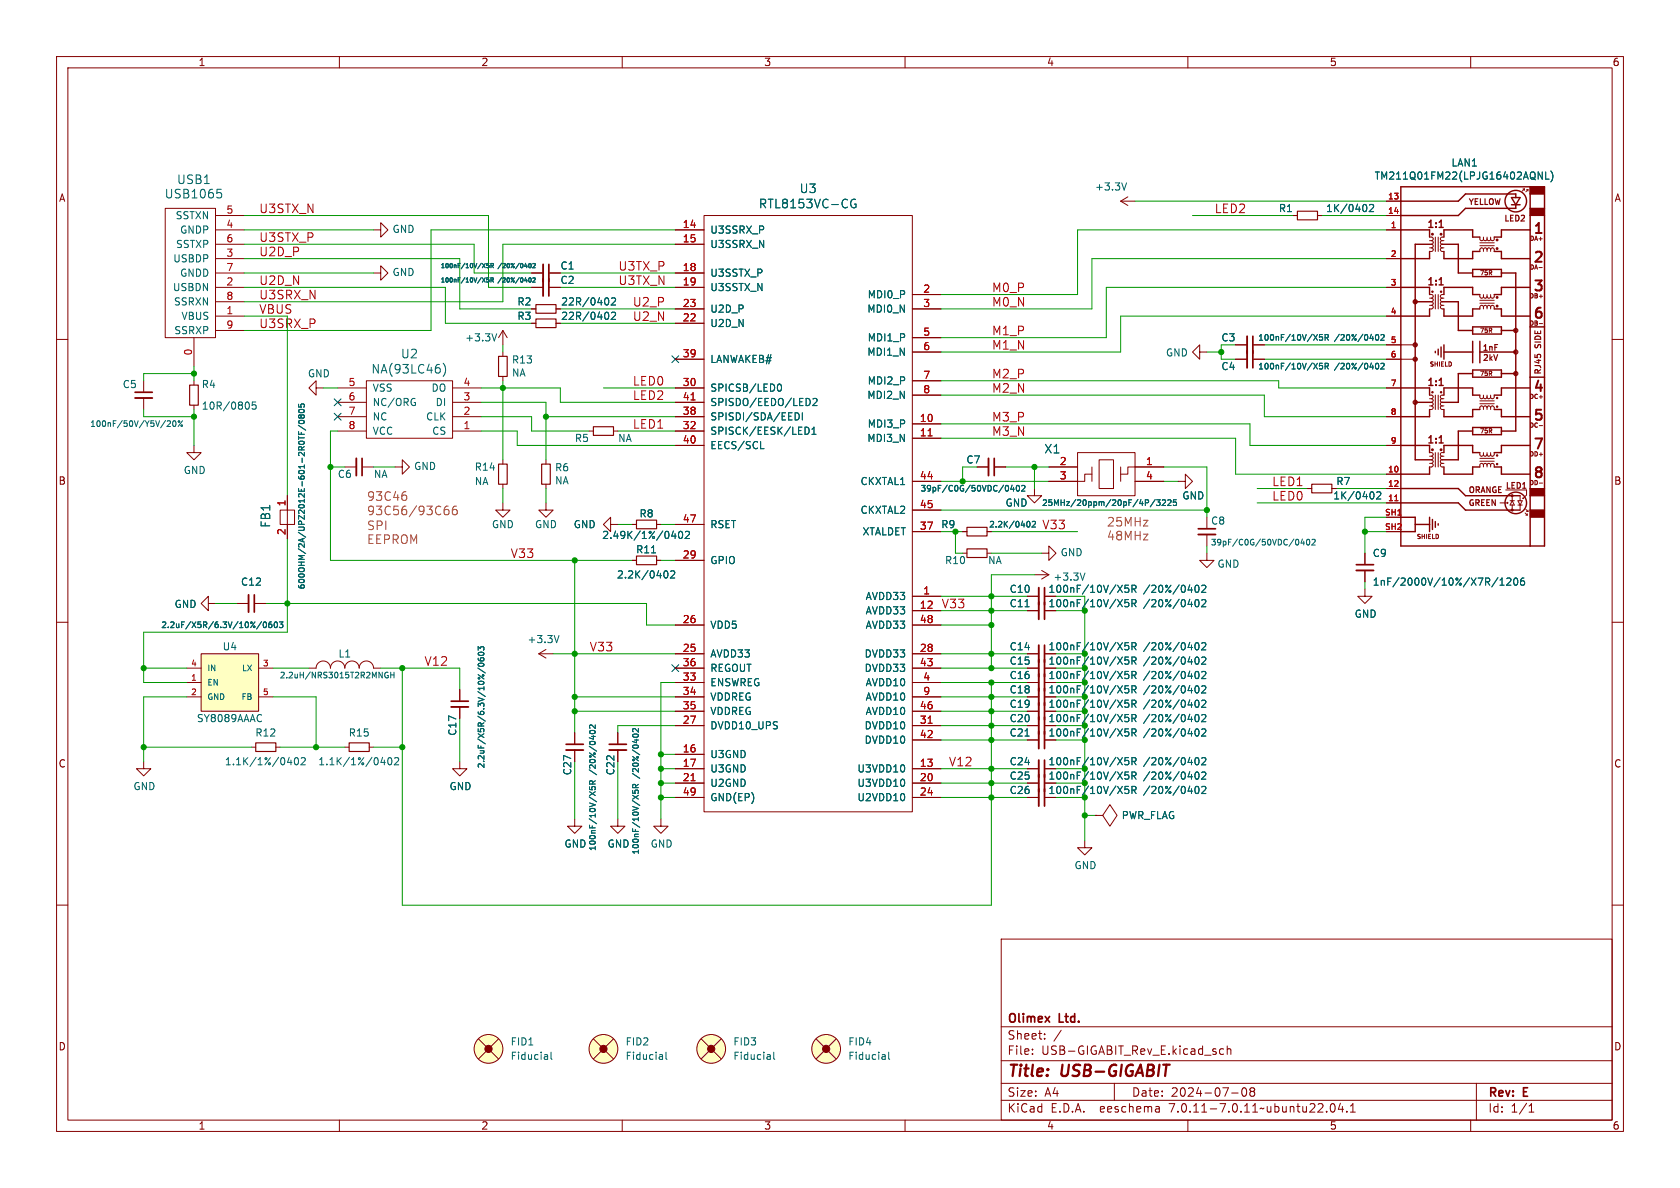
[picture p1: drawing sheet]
<svg xmlns="http://www.w3.org/2000/svg" width="297mm" height="210mm" viewBox="0 0 297 210" stroke-linecap="round" stroke-linejoin="round" font-family="sans-serif">
<defs><g id="words">
<g font-size="2.8" fill="#840000">
<text x="178" y="190.9">Title:</text>
<text x="187.7" y="190.9">USB-GIGABIT</text>
</g>
<g font-size="2.5" fill="#840000">
<text x="270.8" y="41.8">1</text>
<text x="270.8" y="46.9">2</text>
<text x="270.8" y="52">3</text>
<text x="270.8" y="56.8">6</text>
<text x="270.8" y="69.7">4</text>
<text x="270.8" y="74.8">5</text>
<text x="270.8" y="79.9">7</text>
<text x="270.8" y="85">8</text>
</g>
<g font-size="2.1" fill="#006464">
<text x="29" y="35.3">USB1065</text>
<text x="31.2" y="32.7">USB1</text>
<text x="141.3" y="34.3">U3</text>
<text x="134.1" y="37">RTL8153VC-CG</text>
<text x="70.8" y="63.6">U2</text>
<text x="65.6" y="66.2">NA(93LC46)</text>
<text x="184.5" y="80.4">X1</text>
<text x="48" y="93.4" transform="rotate(-90 48 93.4)">FB1</text>
</g>
<g font-size="2.1" fill="#c20000">
<text x="45.7" y="37.8">U3STX_N</text>
<text x="214.6" y="37.8">LED2</text>
<text x="45.7" y="42.9">U3STX_P</text>
<text x="45.7" y="45.4">U2D_P</text>
<text x="109.2" y="47.9">U3TX_P</text>
<text x="45.7" y="50.5">U2D_N</text>
<text x="45.7" y="53">U3SRX_N</text>
<text x="109.2" y="50.5">U3TX_N</text>
<text x="175.3" y="51.8">M0_P</text>
<text x="45.7" y="58.1">U3SRX_P</text>
<text x="45.7" y="55.6">VBUS</text>
<text x="111.8" y="56.8">U2_N</text>
<text x="111.8" y="54.3">U2_P</text>
<text x="175.3" y="59.4">M1_P</text>
<text x="175.3" y="54.3">M0_N</text>
<text x="175.3" y="61.9">M1_N</text>
<text x="111.8" y="70.8">LED2</text>
<text x="111.8" y="68.3">LED0</text>
<text x="175.3" y="67">M2_P</text>
<text x="175.3" y="69.5">M2_N</text>
<text x="111.8" y="75.9">LED1</text>
<text x="175.3" y="77.2">M3_N</text>
<text x="175.3" y="74.6">M3_P</text>
<text x="224.8" y="88.6">LED0</text>
<text x="224.8" y="86">LED1</text>
<text x="184.1" y="93.7">V33</text>
<text x="90.2" y="98.7">V33</text>
<text x="166.4" y="107.6">V33</text>
<text x="74.9" y="117.8">V12</text>
<text x="104.1" y="115.3">V33</text>
<text x="167.6" y="135.6">V12</text>
</g>
<g font-size="2.1" fill="#848400">
<text x="64.8" y="88.7">93C46</text>
<text x="64.8" y="91.2">93C56/93C66</text>
<text x="64.8" y="93.8">SPI</text>
<text x="195.6" y="93.2">25MHz</text>
<text x="195.6" y="95.6">48MHz</text>
<text x="64.8" y="96.3">EEPROM</text>
</g>
<g font-size="2.1" fill="#840000">
<text x="178" y="184">Sheet:</text>
<text x="178" y="181.2">Olimex</text>
<text x="187.3" y="181.2">Ltd.</text>
<text x="178" y="186.7">File:</text>
<text x="184.1" y="186.7">USB-GIGABIT_Rev_E.kicad_sch</text>
<text x="178" y="196.9">KiCad</text>
<text x="178" y="194.1">Size:</text>
<text x="184.7" y="194.1">A4</text>
<text x="185.7" y="196.9">E.D.A.</text>
<text x="194.6" y="196.9">eeschema</text>
<text x="200" y="194.1">Date:</text>
<text x="207" y="196.9">7.0.11-7.0.11~ubuntu22.04.1</text>
<text x="207" y="194.1">2024-07-08</text>
<text x="263" y="194.3">Rev:</text>
<text x="263" y="196.9">Id:</text>
<text x="267.1" y="196.9">1/1</text>
<text x="269.4" y="194.3">E</text>
</g>
<g font-size="1.8" fill="#840000">
<text x="35" y="11.9">1</text>
<text x="85" y="11.9">2</text>
<text x="135" y="11.9">3</text>
<text x="185" y="11.9">4</text>
<text x="235" y="11.9">5</text>
<text x="285" y="11.9">6</text>
<text x="10.3" y="35.9">A</text>
<text x="285.3" y="35.9">A</text>
<text x="252.1" y="40.6">1:1</text>
<text x="252.1" y="50.8">1:1</text>
<text x="252.1" y="68.6">1:1</text>
<text x="252.1" y="78.7">1:1</text>
<text x="10.3" y="85.9">B</text>
<text x="285.3" y="85.9">B</text>
<text x="10.3" y="135.9">C</text>
<text x="285.3" y="135.9">C</text>
<text x="10.3" y="185.9">D</text>
<text x="285.3" y="185.9">D</text>
<text x="35" y="199.9">1</text>
<text x="85" y="199.9">2</text>
<text x="135" y="199.9">3</text>
<text x="185" y="199.9">4</text>
<text x="235" y="199.9">5</text>
<text x="285" y="199.9">6</text>
</g>
<g font-size="1.8" fill="#006464">
<text x="256.5" y="29.6">LAN1</text>
<text x="193.5" y="33.9">+3.3V</text>
<text x="242.9" y="32">TM211Q01FM22(LPJG16402AQNL)</text>
<text x="31" y="39">SSTXN</text>
<text x="31.7" y="41.5">GNDP</text>
<text x="69.3" y="41.4">GND</text>
<text x="125.5" y="41.5">U3SSRX_P</text>
<text x="226" y="37.7">R1</text>
<text x="234.3" y="37.7">1K/0402</text>
<text x="30.5" y="46.6">USBDP</text>
<text x="31" y="44">SSTXP</text>
<text x="99" y="47.9">C1</text>
<text x="125.5" y="44">U3SSRX_N</text>
<text x="30.5" y="51.7">USBDN</text>
<text x="31.7" y="49.1">GNDD</text>
<text x="69.3" y="49">GND</text>
<text x="99" y="50.4">C2</text>
<text x="125.5" y="49.1">U3SSTX_P</text>
<text x="125.5" y="51.7">U3SSTX_N</text>
<text x="153.3" y="52.9">MDI0_P</text>
<text x="30.7" y="54.2">SSRXN</text>
<text x="30.7" y="59.3">SSRXP</text>
<text x="32" y="56.7">VBUS</text>
<text x="91.4" y="56.7">R3</text>
<text x="91.4" y="54.2">R2</text>
<text x="99.1" y="56.7">22R/0402</text>
<text x="99.1" y="54.2">22R/0402</text>
<text x="125.5" y="58">U2D_N</text>
<text x="125.5" y="55.5">U2D_P</text>
<text x="153.2" y="55.5">MDI0_N</text>
<text x="82.1" y="60.6">+3.3V</text>
<text x="90.4" y="64.5">R13</text>
<text x="125.5" y="64.4">LANWAKEB#</text>
<text x="153.2" y="63.1">MDI1_N</text>
<text x="153.3" y="60.6">MDI1_P</text>
<text x="206" y="63.2">GND</text>
<text x="215.8" y="65.6">C4</text>
<text x="215.8" y="60.6">C3</text>
<text x="21.6" y="68.8">C5</text>
<text x="35.6" y="68.8">R4</text>
<text x="54.3" y="66.9">GND</text>
<text x="65.8" y="69.4">VSS</text>
<text x="65.8" y="72">NC/ORG</text>
<text x="76.2" y="69.4">DO</text>
<text x="76.9" y="72">DI</text>
<text x="90.4" y="66.8">NA</text>
<text x="125.5" y="69.4">SPICSB/LED0</text>
<text x="125.5" y="72">SPISDO/EEDO/LED2</text>
<text x="153.2" y="70.7">MDI2_N</text>
<text x="153.3" y="68.2">MDI2_P</text>
<text x="35.6" y="72.6">10R/0805</text>
<text x="65.8" y="74.5">NC</text>
<text x="65.8" y="77.1">VCC</text>
<text x="75.2" y="74.5">CLK</text>
<text x="76.3" y="77.1">CS</text>
<text x="125.5" y="77.1">SPISCK/EESK/LED1</text>
<text x="125.5" y="74.5">SPISDI/SDA/EEDI</text>
<text x="153.3" y="75.8">MDI3_P</text>
<text x="32.4" y="84">GND</text>
<text x="73.1" y="83.3">GND</text>
<text x="83.8" y="83.4">R14</text>
<text x="98" y="83.5">R6</text>
<text x="101.5" y="78.3">R5</text>
<text x="109.2" y="78.3">NA</text>
<text x="125.5" y="79.6">EECS/SCL</text>
<text x="153.2" y="78.3">MDI3_N</text>
<text x="170.7" y="82.1">C7</text>
<text x="59.6" y="84.7">C6</text>
<text x="66" y="84.7">NA</text>
<text x="83.8" y="86">NA</text>
<text x="98" y="85.8">NA</text>
<text x="152" y="86">CKXTAL1</text>
<text x="177.7" y="89.8">GND</text>
<text x="208.9" y="88.5">GND</text>
<text x="235.6" y="88.5">1K/0402</text>
<text x="236.1" y="86">R7</text>
<text x="86.9" y="93.6">GND</text>
<text x="94.5" y="93.6">GND</text>
<text x="101.3" y="93.6">GND</text>
<text x="106.4" y="95.5">2.49K/1%/0402</text>
<text x="113" y="91.7">R8</text>
<text x="125.5" y="93.6">RSET</text>
<text x="152" y="91">CKXTAL2</text>
<text x="152.4" y="94.8">XTALDET</text>
<text x="166.3" y="93.6">R9</text>
<text x="214" y="92.9">C8</text>
<text x="112.4" y="98">R11</text>
<text x="125.5" y="99.9">GPIO</text>
<text x="167" y="99.9">R10</text>
<text x="174.6" y="99.9">NA</text>
<text x="187.4" y="98.5">GND</text>
<text x="215.1" y="100.6">GND</text>
<text x="242.6" y="98.7">C9</text>
<text x="30.8" y="107.7">GND</text>
<text x="42.5" y="103.7">C12</text>
<text x="109" y="102.5">2.2K/0402</text>
<text x="152.9" y="106.3">AVDD33</text>
<text x="178.4" y="105">C10</text>
<text x="178.4" y="107.5">C11</text>
<text x="185.3" y="105">100nF/10V/X5R</text>
<text x="185.3" y="107.5">100nF/10V/X5R</text>
<text x="186.1" y="102.8">+3.3V</text>
<text x="202.2" y="105">/20%/0402</text>
<text x="202.2" y="107.5">/20%/0402</text>
<text x="242.6" y="103.7">1nF/2000V/10%/X7R/1206</text>
<text x="93.2" y="113.9">+3.3V</text>
<text x="125.5" y="111.4">VDD5</text>
<text x="152.9" y="108.8">AVDD33</text>
<text x="152.9" y="111.4">AVDD33</text>
<text x="239.4" y="109.4">GND</text>
<text x="39.3" y="115.2">U4</text>
<text x="59.7" y="116.4">L1</text>
<text x="125.5" y="116.4">AVDD33</text>
<text x="125.5" y="119">REGOUT</text>
<text x="152.8" y="116.4">DVDD33</text>
<text x="152.8" y="119">DVDD33</text>
<text x="178.4" y="115.2">C14</text>
<text x="178.4" y="117.7">C15</text>
<text x="185.3" y="115.2">100nF/10V/X5R</text>
<text x="185.3" y="117.7">100nF/10V/X5R</text>
<text x="202.2" y="115.2">/20%/0402</text>
<text x="202.2" y="117.7">/20%/0402</text>
<text x="125.5" y="121.5">ENSWREG</text>
<text x="125.5" y="124.1">VDDREG</text>
<text x="152.9" y="121.5">AVDD10</text>
<text x="152.9" y="124.1">AVDD10</text>
<text x="178.4" y="122.8">C18</text>
<text x="178.4" y="120.2">C16</text>
<text x="178.4" y="125.3">C19</text>
<text x="185.3" y="122.8">100nF/10V/X5R</text>
<text x="185.3" y="120.2">100nF/10V/X5R</text>
<text x="185.3" y="125.3">100nF/10V/X5R</text>
<text x="202.2" y="122.8">/20%/0402</text>
<text x="202.2" y="120.2">/20%/0402</text>
<text x="202.2" y="125.3">/20%/0402</text>
<text x="34.7" y="127.9">SY8089AAAC</text>
<text x="45" y="130.4">R12</text>
<text x="61.6" y="130.4">R15</text>
<text x="80.9" y="130.2" transform="rotate(-90 80.9 130.2)">C17</text>
<text x="125.5" y="129.1">DVDD10_UPS</text>
<text x="125.5" y="126.6">VDDREG</text>
<text x="152.8" y="129.1">DVDD10</text>
<text x="152.8" y="131.7">DVDD10</text>
<text x="152.9" y="126.6">AVDD10</text>
<text x="178.4" y="127.9">C20</text>
<text x="178.4" y="130.4">C21</text>
<text x="185.3" y="127.9">100nF/10V/X5R</text>
<text x="185.3" y="130.4">100nF/10V/X5R</text>
<text x="202.2" y="127.9">/20%/0402</text>
<text x="202.2" y="130.4">/20%/0402</text>
<text x="39.7" y="135.5">1.1K/1%/0402</text>
<text x="56.2" y="135.5">1.1K/1%/0402</text>
<text x="101.2" y="137.2" transform="rotate(-90 101.2 137.2)">C27</text>
<text x="108.8" y="137.2" transform="rotate(-90 108.8 137.2)">C22</text>
<text x="125.5" y="134.2">U3GND</text>
<text x="125.5" y="136.8">U3GND</text>
<text x="151.5" y="136.8">U3VDD10</text>
<text x="178.4" y="135.5">C24</text>
<text x="185.3" y="135.5">100nF/10V/X5R</text>
<text x="202.2" y="135.5">/20%/0402</text>
<text x="23.5" y="139.9">GND</text>
<text x="79.4" y="139.9">GND</text>
<text x="125.5" y="139.3">U2GND</text>
<text x="125.5" y="141.8">GND(EP)</text>
<text x="151.5" y="139.3">U3VDD10</text>
<text x="151.5" y="141.8">U2VDD10</text>
<text x="178.4" y="138">C25</text>
<text x="178.4" y="140.6">C26</text>
<text x="185.3" y="138">100nF/10V/X5R</text>
<text x="185.3" y="140.6">100nF/10V/X5R</text>
<text x="202.2" y="138">/20%/0402</text>
<text x="202.2" y="140.6">/20%/0402</text>
<text x="198.2" y="145">PWR_FLAG</text>
<text x="99.7" y="150">GND</text>
<text x="107.3" y="150">GND</text>
<text x="114.9" y="150">GND</text>
<text x="189.9" y="153.8">GND</text>
<text x="90.2" y="185">FID1</text>
<text x="110.5" y="185">FID2</text>
<text x="129.5" y="185">FID3</text>
<text x="149.9" y="185">FID4</text>
<text x="90.2" y="187.6">Fiducial</text>
<text x="110.5" y="187.6">Fiducial</text>
<text x="129.5" y="187.6">Fiducial</text>
<text x="149.9" y="187.6">Fiducial</text>
</g>
<g font-size="1.8" fill="#a90000">
<text x="39.9" y="40.4">4</text>
<text x="39.9" y="37.8">5</text>
<text x="120.6" y="40.4">14</text>
<text x="39.9" y="45.5">3</text>
<text x="39.9" y="42.9">6</text>
<text x="120.6" y="42.9">15</text>
<text x="39.9" y="50.5">2</text>
<text x="39.9" y="48">7</text>
<text x="39.9" y="53.1">8</text>
<text x="120.6" y="48">18</text>
<text x="120.6" y="50.5">19</text>
<text x="163.1" y="51.8">2</text>
<text x="39.9" y="55.6">1</text>
<text x="39.9" y="58.2">9</text>
<text x="120.6" y="56.9">22</text>
<text x="120.6" y="54.4">23</text>
<text x="163.1" y="54.4">3</text>
<text x="163.1" y="59.4">5</text>
<text x="34" y="62.9" transform="rotate(-90 34 62.9)">0</text>
<text x="120.6" y="63.2">39</text>
<text x="163.1" y="62">6</text>
<text x="61.5" y="68.3">5</text>
<text x="61.5" y="70.9">6</text>
<text x="81.8" y="70.9">3</text>
<text x="81.8" y="68.3">4</text>
<text x="120.6" y="68.3">30</text>
<text x="120.6" y="70.9">41</text>
<text x="163.1" y="67.1">7</text>
<text x="163.1" y="69.6">8</text>
<text x="61.5" y="73.4">7</text>
<text x="61.5" y="75.9">8</text>
<text x="81.8" y="75.9">1</text>
<text x="81.8" y="73.4">2</text>
<text x="120.6" y="75.9">32</text>
<text x="120.6" y="73.4">38</text>
<text x="162.5" y="74.7">10</text>
<text x="162.5" y="77.2">11</text>
<text x="120.6" y="78.5">40</text>
<text x="187.3" y="82.3">2</text>
<text x="202.5" y="82.3">1</text>
<text x="50.5" y="89.6" transform="rotate(-90 50.5 89.6)">1</text>
<text x="162.5" y="84.8">44</text>
<text x="162.5" y="89.9">45</text>
<text x="187.3" y="84.8">3</text>
<text x="202.5" y="84.8">4</text>
<text x="50.5" y="94.7" transform="rotate(-90 50.5 94.7)">2</text>
<text x="120.6" y="92.5">47</text>
<text x="162.5" y="93.7">37</text>
<text x="120.6" y="98.8">29</text>
<text x="162.5" y="107.7">12</text>
<text x="163.1" y="105.2">1</text>
<text x="120.6" y="110.2">26</text>
<text x="162.5" y="110.2">48</text>
<text x="120.6" y="115.3">25</text>
<text x="120.6" y="117.9">36</text>
<text x="162.5" y="115.3">28</text>
<text x="162.5" y="117.9">43</text>
<text x="120.6" y="120.4">33</text>
<text x="120.6" y="122.9">34</text>
<text x="120.6" y="125.5">35</text>
<text x="162.5" y="125.5">46</text>
<text x="163.1" y="120.4">4</text>
<text x="163.1" y="122.9">9</text>
<text x="120.6" y="128">27</text>
<text x="162.5" y="128">31</text>
<text x="162.5" y="130.6">42</text>
<text x="120.6" y="133.1">16</text>
<text x="120.6" y="135.6">17</text>
<text x="162.5" y="135.6">13</text>
<text x="120.6" y="138.2">21</text>
<text x="120.6" y="140.7">49</text>
<text x="162.5" y="138.2">20</text>
<text x="162.5" y="140.7">24</text>
</g>
<g font-size="1.4" fill="#a90000">
<text x="245.3" y="35.3">13</text>
<text x="245.3" y="37.8">14</text>
<text x="245.8" y="40.4">1</text>
<text x="245.8" y="45.5">2</text>
<text x="245.8" y="50.5">3</text>
<text x="245.8" y="55.6">4</text>
<text x="245.8" y="60.7">5</text>
<text x="245.8" y="63.2">6</text>
<text x="245.8" y="68.3">7</text>
<text x="245.8" y="73.4">8</text>
<text x="245.3" y="83.6">10</text>
<text x="245.8" y="78.5">9</text>
<text x="245.3" y="88.6">11</text>
<text x="245.3" y="86.1">12</text>
<text x="244.8" y="91.2">SH1</text>
<text x="244.8" y="93.7">SH2</text>
<text x="33.7" y="117.9">4</text>
<text x="46.4" y="117.9">3</text>
<text x="33.7" y="120.4">1</text>
<text x="33.7" y="122.9">2</text>
<text x="46.4" y="122.9">5</text>
</g>
<g font-size="1.4" fill="#840000">
<text x="259.5" y="36.5">YELLOW</text>
<text x="265.8" y="39.4">LED2</text>
<text x="261.9" y="62.3">1nF</text>
<text x="262" y="64.1">2kV</text>
<text x="272.7" y="61.5" transform="rotate(-90 272.7 61.5)">SIDE</text>
<text x="272.7" y="66.4" transform="rotate(-90 272.7 66.4)">RJ45</text>
<text x="259.5" y="89.7">GREEN</text>
<text x="259.5" y="87.4">ORANGE</text>
<text x="266" y="86.7">LED1</text>
</g>
<g font-size="1.4" fill="#006464">
<text x="222.3" y="65.5">100nF/10V/X5R</text>
<text x="222.3" y="60.4">100nF/10V/X5R</text>
<text x="235.9" y="65.5">/20%/0402</text>
<text x="235.9" y="60.4">/20%/0402</text>
<text x="15.8" y="75.7">100nF/50V/Y5V/20%</text>
<text x="162.6" y="87.1">39pF/C0G/50VDC/0402</text>
<text x="184.1" y="89.6">25MHz/20ppm/20pF/4P/3225</text>
<text x="174.8" y="93.4">2.2K/0402</text>
<text x="214" y="96.6">39pF/C0G/50VDC/0402</text>
<text x="54.1" y="104" transform="rotate(-90 54.1 104)">600OHM/2A/UPZ2012E-601-2R0TF/0805</text>
<text x="28.4" y="111.2">2.2uF/X5R/6.3V/10%/0603</text>
<text x="36.6" y="118.8">IN</text>
<text x="42.7" y="118.8">LX</text>
<text x="36.6" y="121.4">EN</text>
<text x="36.6" y="123.9">GND</text>
<text x="42.6" y="123.9">FB</text>
<text x="49.4" y="120.1">2.2uH/NRS3015T2R2MNGH</text>
<text x="85.8" y="135.9" transform="rotate(-90 85.8 135.9)">2.2uF/X5R/6.3V/10%/0603</text>
<text x="105.5" y="136.9" transform="rotate(-90 105.5 136.9)">/20%/0402</text>
<text x="113.1" y="137.6" transform="rotate(-90 113.1 137.6)">/20%/0402</text>
<text x="105.5" y="150.5" transform="rotate(-90 105.5 150.5)">100nF/10V/X5R</text>
<text x="113.1" y="151.2" transform="rotate(-90 113.1 151.2)">100nF/10V/X5R</text>
</g>
<g font-size="1.1" fill="#006464">
<text x="77.8" y="47.6">100nF/10V/X5R</text>
<text x="88.1" y="47.6">/20%/0402</text>
<text x="77.8" y="50.1">100nF/10V/X5R</text>
<text x="88.1" y="50.1">/20%/0402</text>
</g>
<g font-size="1.1" fill="#840000">
<text x="270.3" y="47.9">DA-</text>
<text x="261.5" y="48.9">75R</text>
<text x="270.3" y="52.9">DB+</text>
<text x="261.5" y="59">75R</text>
<text x="270.3" y="57.8">DB-</text>
<text x="252.6" y="65">SHIELD</text>
<text x="261.5" y="66.6">75R</text>
<text x="270.3" y="70.7">DC+</text>
<text x="261.5" y="76.8">75R</text>
<text x="270.3" y="75.8">DC-</text>
<text x="270.3" y="80.9">DD+</text>
<text x="270.3" y="86">DD-</text>
<text x="250.3" y="95.5">SHIELD</text>
</g>
</g></defs>
<g fill="none" stroke="#840000" stroke-width=".18">
<path d="M10 10h277v190h-277zM12 12h273v186h-273zM60 10v2M110 10v2M160 10v2M210 10v2M260 10v2M29.2 36.8h8.9v22.9h-8.9zM38.1 38.1h5.1M124.5 38.1h36.8v105.4h-36.8zM198.1 35.6l1.3 .7M198.1 35.6h2.6"/>
<path d="M199.4 34.8l-1.3 .8M228.6 38.1h.8M232.9 38.1h.8M245.1 38.1h2.5M245.1 35.6h2.5M269.2 33.4h.3M269.5 33.4v.3M269.5 33.4l-.4 .4M269.9 33.5h.2M270.1 33.5v.3M270.1 33.5l-.4 .4M270.5 38.1h2.5"/>
<path d="M270.5 36.8h2.5M270.5 34.3h2.5M10 60h2M34.3 59.7v5.1M38.1 48.3h5.1M38.1 50.8h5.1M38.1 55.9h5.1M38.1 45.7h5.1M38.1 40.6h5.1M38.1 43.2h5.1M38.1 53.3h5.1M38.1 58.4h5.1"/>
<path d="M66 48.3h1.3v-1.3l1.3 1.3-1.3 1.2v-1.2M66 40.6h1.3v-1.2l1.3 1.2-1.3 1.3v-1.3M88.9 58.4l-.8 1.3M88.9 58.4v2.6M88.9 58.4l.8 1.3M94 57.2h.7M94 54.6h.7M94 48.3h2M94 50.8h2M97.2 48.3h1.9M97.2 50.8h1.9M98.3 57.2h.8"/>
<path d="M98.3 54.6h.8M119.4 57.2h5.1M119.4 54.6h5.1M119.4 48.3h5.1M119.4 50.8h5.1M119.4 40.6h5.1M119.4 43.2h5.1M161.3 54.6h5.1M161.3 52.1h5.1M161.3 59.7h5.1M245.1 50.8h2.5M245.1 55.9h2.5"/>
<path d="M245.1 45.7h2.5M245.1 40.6h2.5M252.7 52.1h.5l.1 .1v.4l-.2 .1M252.7 41.9h.5l.1 .2v.3l-.2 .1M252.7 54h.4M252.7 52.7h.4M252.7 43.8h.4M252.7 42.5h.4M253.1 54l.2 .1v.3l-.2 .2h-.4M253.1 52.7l.2 .1 .1 .2-.1 .2-.2 .1 .2 .2 .1 .3-.3 .2M253.1 43.8l.2 .2v.3l-.2 .1-.4 .1M253.1 42.5l.2 .1 .1 .2-.1 .3-.2 .1 .2 .1 .1 .3-.3 .2"/>
<path d="M253.7 41.9v2.6M253.7 52.1v2.5M254.3 41.9v2.6M254.3 52.1v2.5M255 54l-.3 .1v.3l.2 .2h.4M255 52.7l-.4 .3 .4 .3-.3 .2-.1 .2 .4 .3M255 43.8l-.3 .2v.2l.2 .2 .4 .1M255 42.5l-.4 .3 .4 .4-.3 .1-.1 .3 .4 .2M255 54h.3M255 52.7h.3M255 43.8h.3M255 42.5h.3"/>
<path d="M255.3 52.1h-.4l-.2 .2v.2l.3 .2M255.3 41.9h-.4l-.2 .2v.3l.3 .1M261.6 52.1v.3l.2 .3h.3l.2-.3M261.6 41.9v.4l.2 .2h.3l.2-.3M261.6 53.6h2.6M261.6 53.1h2.6M261.6 43.4h2.6M261.6 42.9h2.6M262.3 52.4v.2l.3 .1 .2-.1 .1-.2M262.3 42.2v.3h.3h.2l.1-.3M262.3 54.3l.3-.3 .2 .1 .1 .2M262.3 44.1l.3-.3 .2 .1 .1 .2"/>
<path d="M262.3 54.3l-.2-.3h-.3l-.2 .2v.4M262.3 44.1l-.2-.2-.3-.1-.2 .3v.4M262.3 41.9v.3M262.3 44.1v.4M262.3 52.1v.3M262.3 54.3v.3M262.9 52.4l.1 .2 .2 .1 .2-.1 .1-.2M262.9 42.2l.1 .3h.2h.2l.1-.3M262.9 54.3l.3-.3 .2 .1 .1 .2M262.9 44.1l.3-.3 .2 .1 .1 .2M262.9 41.9v.3M262.9 44.1v.4"/>
<path d="M262.9 52.1v.3M262.9 54.3v.3M263.5 54.3l.2-.3h.3l.1 .2 .1 .4M263.5 44.1l.2-.2 .3-.1 .1 .2 .1 .5M263.5 41.9v.3M263.5 44.1v.4M263.5 52.1v.3M263.5 54.3v.3M264.2 52.1l-.1 .4-.1 .2h-.3l-.2-.3M264.2 41.9l-.1 .4-.1 .2h-.3l-.2-.3M272.1 42.2h.6M285 60h2"/>
<path d="M25.4 67.3v1.9M25.4 70.4v2M34.3 78.7v1.3h1.3l-1.3 1.3-1.3-1.3h1.3M34.3 67.3v.8M34.3 71.6v.8M55.9 68.6v-1.3l-1.3 1.3 1.3 1.3v-1.3h1.2M59.7 76.2h5.1M59.7 73.7h5.1M59.7 71.1h5.1M59.7 68.6h5.1M64.8 67.3h15.2v10.2h-15.2zM80 76.2h5.1"/>
<path d="M80 73.7h5.1M80 71.1h5.1M80 68.6h5.1M88.9 62.2v.8M88.9 66.5v.8M104.1 76.2h.8M108.5 76.2h.7M119.4 76.2h5.1M119.4 73.7h5.1M119.4 71.1h5.1M119.4 68.6h5.1M119.4 63.5h5.1"/>
<path d="M119.4 78.7h5.1M161.3 74.9h5.1M161.3 77.5h5.1M161.3 62.2h5.1M161.3 67.3h5.1M161.3 69.9h5.1M212.1 62.2v-1.2l-1.3 1.2 1.3 1.3v-1.3h1.3M218.4 63.5h2.1M218.4 61h2.1M221.6 63.5h1.9M221.6 61h1.9M245.1 73.7h2.5"/>
<path d="M245.1 68.6h2.5M245.1 63.5h5.1M245.1 78.7h2.5M245.1 61h5.1M252.7 69.9h.4l.2 .1v.3l-.2 .2M252.7 71.8h.4M252.7 70.5h.4M253.1 71.8l.2 .1v.3l-.2 .2h-.4M253.1 70.5l.2 .1 .1 .2-.3 .3 .2 .1v.3l-.2 .3M253.7 69.9v2.5M254.3 69.9v2.5M255 71.8l-.3 .1v.3l.2 .2h.4"/>
<path d="M255 70.5l-.3 .1-.1 .2 .1 .2 .3 .1-.3 .1-.1 .3 .4 .3M255 71.8h.3M255 70.5h.3M255.3 69.9h-.4l-.2 .1v.3l.3 .2M261.6 69.9v.4l.2 .2 .3-.1 .2-.2M261.6 71.4h2.6M261.6 70.9h2.6M262.3 70.2v.2l.2 .1 .3-.1 .1-.2M262.3 72.1v-.3h.3l.3 .3M262.3 72.1l-.2-.3h-.3l-.2 .2v.4M262.3 69.9v.3M262.3 72.1v.3"/>
<path d="M262.9 70.2l.1 .2 .2 .1 .2-.1 .1-.2M262.9 72.1l.1-.3h.2l.3 .3M262.9 69.9v.3M262.9 72.1v.3M263.5 72.1l.2-.3h.3l.1 .2 .1 .4M263.5 69.9v.3M263.5 72.1v.3M264.2 69.9l-.1 .4-.1 .1h-.3l-.2-.2M49.5 90.2h2.6v2.5h-2.6zM50.8 87.6v7.7M61 82.6h2M64.1 82.6h1.9"/>
<path d="M69.8 82.6h1.3v-1.3l1.3 1.3-1.3 1.2v-1.2M88.9 88.9v1.3h1.3l-1.3 1.2-1.3-1.2h1.3M88.9 81.3v.7M88.9 85.6v.8M96.5 88.9v1.3h1.3l-1.3 1.2-1.3-1.2h1.3M96.5 81.3v.7M96.5 85.6v.8M107.9 92.7v-1.3l-1.2 1.3 1.2 1.3v-1.3h1.3M111.8 99.1h.7M111.8 92.7h.7M116.1 99.1h.7M116.1 92.7h.7"/>
<path d="M119.4 99.1h5.1M119.4 92.7h5.1M161.3 94h5.1M161.3 85.1h5.1M161.3 90.2h5.1M170.2 94h.7M170.2 97.8h.7M172.7 82.6h2.1M174.5 94h.8M174.5 97.8h.8M175.9 82.6h1.9M182.9 86.4v1.2h1.2l-1.2 1.3-1.3-1.3h1.3"/>
<path d="M184.1 97.8h1.3v-1.3l1.3 1.3-1.3 1.3v-1.3M185.4 82.6h5.1M190.5 80h10.2v7.6h-10.2zM193 83.8h-1.2v1.3h-6.4M193 82.6v2.5M194.3 81.3h2.5v5.1h-2.5zM198.1 82.6v2.5M200.7 85.1h5M205.7 82.6h-6.3v1.2h-1.3M208.3 85.1h1.2v-1.3l1.3 1.3-1.3 1.3v-1.3M213.4 97.8v1.3h1.2l-1.2 1.2-1.3-1.2h1.3M213.4 91.4v1.9"/>
<path d="M213.4 94.5v2M231.1 86.4h.8M235.5 86.4h.7M241.3 97.8v1.9M245.1 94h2.5M245.1 86.4h2.5M245.1 88.9h2.5M245.1 83.8h2.5M245.1 91.4h2.5M252.7 80h.4l.2 .2v.3l-.2 .1M252.7 81.9h.4M252.7 80.6h.4"/>
<path d="M253.1 81.9l.2 .2v.3l-.2 .1-.4 .1M253.1 80.6l.2 .1 .1 .2-.3 .4 .2 .1v.3l-.2 .2M253.7 80v2.6M254.3 80v2.6M255 81.9l-.3 .2v.3l.2 .1 .4 .1M255 80.6l-.3 .1-.1 .2 .1 .3 .3 .1-.3 .1-.1 .3 .4 .2M255 81.9h.3M255 80.6h.3M255.3 80h-.4l-.2 .2v.3l.3 .1M261.6 80v.4l.2 .2h.3l.2-.3M261.6 81.5h2.6M261.6 81h2.6"/>
<path d="M262.3 80.3v.2l.2 .1h.3l.1-.3M262.3 82.2v-.2l.3-.1 .3 .3M262.3 82.2l-.2-.2-.3-.1-.2 .2v.5M262.3 80v.3M262.3 82.2v.4M262.9 80.3l.1 .2 .2 .1h.2l.1-.3M262.9 82.2l.1-.2 .2-.1 .3 .3M262.9 80v.3M262.9 82.2v.4M263.5 82.2l.2-.2h.3l.1 .1 .1 .5M263.5 80v.3M263.5 82.2v.4"/>
<path d="M264.2 80l-.1 .4-.1 .2h-.3l-.2-.3M265.2 88.9h1.4M266.2 86.6h3.7v.9l-.7 .6M266.4 88.8l.2 .1M266.6 88.9l-.2 .1M267 88.5h.7M267.3 88.5l.4 .8h-.7zM267.3 87.6v.9M267.3 89.3v.9M268.4 89.3h.7M268.4 88.5h.7l-.4 .8zM268.7 87.6v.9"/>
<path d="M268.7 89.3v.9M269.2 88.1h.2M269.2 88v.1M269.6 90.7l.4 .4M269.7 91.1h.3M269.7 90l.4 .4M269.9 90.4h.2M270 90.8v.3M270.1 90.2v.2M270.5 90.2h2.5M270.5 86.4h2.5M270.5 87.6h2.5"/>
<path d="M10 110h2M33 118.1h2.6M35.6 115.6h10.1v10.1h-10.1zM36.8 106.7v-1.3l-1.2 1.3 1.2 1.3v-1.3h1.3M41.9 106.7h2M45.1 106.7h1.9M45.7 118.1h2.6M54.6 118.1h1.3a1.27 1.27 0 0 1 1.2-1.3 1.27 1.27 0 0 1 1.3 1.3 1.27 1.27 0 0 1 1.3-1.3 1.27 1.27 0 0 1 1.3 1.3 1.27 1.27 0 0 1 1.2-1.3 1.27 1.27 0 0 1 1.3 1.3 1.27 1.27 0 0 1 1.3-1.3 1.27 1.27 0 0 1 1.2 1.3h1.3M95.2 115.6l1.3 .7M95.2 115.6h2.6M96.5 114.8l-1.3 .8M119.4 118.1h5.1"/>
<path d="M119.4 115.6h5.1M119.4 110.5h5.1M161.3 118.1h5.1M161.3 115.6h5.1M161.3 105.4h5.1M161.3 108h5.1M161.3 110.5h5.1M181.6 118.1h2M181.6 115.6h2M181.6 105.4h2M181.6 108h2M182.9 101.6h2.5"/>
<path d="M184.1 100.8l1.3 .8M184.8 118.1h1.9M184.8 115.6h1.9M184.8 105.4h1.9M184.8 108h1.9M185.4 101.6l-1.3 .8M241.3 104.1v1.3h1.3l-1.3 1.3-1.3-1.3h1.3M241.3 100.8v2.1M285 110h2M25.4 134.6v1.3h1.3l-1.3 1.3-1.3-1.3h1.3M33 120.7h2.6M33 123.2h2.6"/>
<path d="M44.4 132.1h.8M45.7 123.2h2.6M48.8 132.1h.7M61 132.1h.7M65.3 132.1h.7M81.3 134.6v1.3h1.2l-1.2 1.3-1.3-1.3h1.3M81.3 121.9v1.9M81.3 125v2M101.6 129.5v1.9M101.6 132.6v2M109.2 129.5v1.9M109.2 132.6v2"/>
<path d="M119.4 120.7h5.1M119.4 123.2h5.1M119.4 135.9h5.1M119.4 133.4h5.1M119.4 138.4h5.1M119.4 128.3h5.1M119.4 125.7h5.1M161.3 120.7h5.1M161.3 123.2h5.1M161.3 135.9h5.1M161.3 138.4h5.1M161.3 128.3h5.1"/>
<path d="M161.3 125.7h5.1M161.3 130.8h5.1M181.6 120.7h2M181.6 123.2h2M181.6 135.9h2M181.6 138.4h2M181.6 128.3h2M181.6 125.7h2M181.6 130.8h2M184.8 120.7h1.9M184.8 123.2h1.9M184.8 135.9h1.9"/>
<path d="M184.8 138.4h1.9M184.8 128.3h1.9M184.8 125.7h1.9M184.8 130.8h1.9M10 160h2M101.6 144.8v1.3h1.3l-1.3 1.2-1.3-1.2h1.3M109.2 144.8v1.3h1.3l-1.3 1.2-1.3-1.2h1.3M116.8 144.8v1.3h1.3l-1.3 1.2-1.2-1.2h1.2M119.4 141h5.1M161.3 141h5.1M181.6 141h2M184.8 141h1.9"/>
<path d="M191.8 148.6v1.3h1.2l-1.2 1.2-1.3-1.2h1.3M193.7 144.1h1.2l1.3-1.9 1.3 1.9-1.3 2-1.3-2M193.7 144.1h.1M285 160h2M177 166h108v32h-108zM60 198v2M84.6 183.6l3.5 3.6M86.4 185.4h.1M88.1 183.6l-3.5 3.6M104.9 183.6l3.6 3.6M106.7 185.4h.1M108.5 183.6l-3.6 3.6"/>
<path d="M110 198v2M124 183.6l3.5 3.6M125.7 185.4h.1M127.5 183.6l-3.5 3.6M144.3 183.6l3.5 3.6M146 185.4h.1M147.8 183.6l-3.5 3.6M160 198v2M177 194.5h108M177 191.5h108M177 187.5h108M177 181.5h108"/>
<path d="M182.5 186.3v.1M182.5 185.5v.1M184.7 183.6v.1M184.7 182.8v.1M187.6 182.1l-1.3 2M197 191.5v3M204.9 195.7l.1 .9M205 196.5l-.2 .1M205 196h-.2M210 198v2M216.3 185.5l-.4-.1-.3 .3v.4l.1 .2h.6M217 185.5l.2-.1 .3 .1 .1 .9"/>
<path d="M217 184.9v1.5M217.7 193.2h1.2M219.7 192.4l.2-.1a.81 .81 0 0 1 .6 .6 .81 .81 0 0 1-.3 .8l-.2 .1a.81 .81 0 0 1-.3-1.4zM221.2 192.9l-.2-.2 .2-.4 .5 .1 .1 .2-.3 .3M221.2 192.9l-.2 .3v.3l.2 .3 .5-.1 .1-.2-.1-.4-.2-.2M221.2 192.9h.3M234.5 196.5v.1M235.3 195.2l.2-.1a.81 .81 0 0 1 .6 .6 .81 .81 0 0 1-.3 .8l-.1 .1a.81 .81 0 0 1-.4-1.4zM237 195l-.4 1.1h.9M237.3 195.6v1M238.1 196.5v.1M238.7 196.6h.9"/>
<path d="M238.7 195.5l.5-.4v1.5M260 198v2M261 191.5v6.5M270.3 196.6h.9M270.3 195.5l.4-.4v1.5"/>
<circle cx="250.2" cy="53.3" r=".38"/>
<circle cx="268" cy="58.4" r=".25"/>
<circle cx="268" cy="58.4" r=".38"/>
<circle cx="250.2" cy="63.5" r=".25"/>
<circle cx="250.2" cy="71.1" r=".25"/>
<circle cx="250.2" cy="61" r=".25"/>
<circle cx="250.2" cy="71.1" r=".38"/>
<circle cx="250.2" cy="61" r=".38"/>
<circle cx="250.2" cy="63.5" r=".38"/>
<circle cx="268" cy="62.2" r=".25"/>
<circle cx="268" cy="66" r=".25"/>
<circle cx="268" cy="62.2" r=".38"/>
<circle cx="268" cy="66" r=".38"/>
<circle cx="86.4" cy="185.4" r="2.54"/>
<circle cx="106.7" cy="185.4" r="2.54"/>
<circle cx="125.7" cy="185.4" r="2.54"/>
<circle cx="146" cy="185.4" r="2.54"/>
</g>
<g fill="#ffffc2" stroke="#ffffc2" stroke-width=".18">
<path d="M35.6 115.6h10.1v10.1h-10.1z"/>
<circle cx="106.7" cy="185.4" r="2.54"/>
<circle cx="86.4" cy="185.4" r="2.54"/>
<circle cx="125.7" cy="185.4" r="2.54"/>
<circle cx="146" cy="185.4" r="2.54"/>
</g>
<g fill="none" stroke="#006464" stroke-width=".18">
<path d="M38.4 33.5h.7M38.5 34h.4l.3 .3-.2 .6-.5 .1M151.3 35.3a.75 .75 0 0 0-1 .5 .75 .75 0 0 0 .6 .9l.4-.1v-.5h-.3M199.2 32.3l-.5 1.3M241.5 36.2l.1 .4-.1 .7M242.1 36.3l.5-.2 .2 .4-.7 .9h.7M271.9 30.4l.8 1.3v-1.3M273.3 30.4v1.3h.6M274.2 30.2a1.46 1.46 0 0 1 0 2M85.3 46.6l.5 .7M85.3 49.1l.5 .8M85.8 46.6l-.5 .7"/>
<path d="M85.8 49.1l-.5 .8M86.1 49.4h.3l.1 .3-.2 .2-.3-.1M86.1 49.4l-.1 .1M86.4 46.6h-.3l-.1 .3h.4v.4h-.4M86.4 49.1h-.3l-.1 .4M86.8 47l.4-.1v-.3h-.4v.7M86.8 49.5h.4v-.3l-.4-.1v.8M87 47l.2 .3M87 49.5l.2 .4M87.8 59l-.4 1.3M93.5 49.4l.2-.3a.37 .37 0 0 1 .2 .4 .37 .37 0 0 1-.3 .3l-.1-.2M93.5 46.6v.3"/>
<path d="M93.6 46.6h.1a.37 .37 0 0 1 .2 .4 .37 .37 0 0 1-.3 .3l-.1-.3M93.6 46.6h-.1M94.2 49.2l.3-.1 .1 .2-.4 .6h.4M94.6 46.6h-.4M94.6 46.6h.1M94.6 46.6v.3l-.4 .4h.4M107.2 55.2a.68 .68 0 0 1 .4 .6 .68 .68 0 0 1-.4 .7M107.2 52.6a.68 .68 0 0 1 .4 .7 .68 .68 0 0 1-.4 .6M108.1 55.3l.5-.1 .2 .4-.8 .9h.8M108.1 52.8l.5-.2 .2 .4-.8 .9h.8M232.2 59.1l.7 1.1M232.9 59.1l-.7 1.1"/>
<path d="M233.8 59.1h-.5l-.1 .5h.5l.1 .5-.2 .1-.4-.1M234.3 59.7l.4-.1 .1-.4-.5-.1v1.1M234.5 59.7l.3 .5M243.3 59.2l.1-.1a.54 .54 0 0 1 .4 .5 .54 .54 0 0 1-.4 .6 .68 .68 0 0 1-.1-1zM244.1 59.2l.4-.1 .2 .3-.6 .8h.6M29.6 74.5l.3-.1 .2 .3-.6 .7h.6M30.7 74.4h.1a.54 .54 0 0 1 .3 .5 .54 .54 0 0 1-.3 .5 .68 .68 0 0 1-.1-1zM32.3 74.4l-.8 1M43.8 71.1a.79 .79 0 0 1 0 1.2M45.2 71.1h-.6v.6l.1-.2 .5 .1 .1 .2-.1 .4-.2 .1-.4-.1M52.7 75.2l1.3 .8M52.8 76.3v.5h1"/>
<path d="M52.8 71.5v.4l.5 .1-.1-.5h.5l.1 .1-.1 .4M52.8 77.1v.6M52.8 72.5a.5 .5 0 0 1 .6-.2 .5 .5 0 0 1 .4 .5 .5 .5 0 0 1-.6 .2 .5 .5 0 0 1-.4-.5zM52.9 74.4a.49 .49 0 0 1 .5-.2 .49 .49 0 0 1 .4 .5 .5 .5 0 0 1-.6 .3 .5 .5 0 0 1-.4-.5zM53.2 73.5l-.2-.2-.2 .2 .2 .4 .2-.2M53.2 73.5l.2-.2 .4 .2-.2 .4-.4-.2M53.2 73.5v.2M53.3 76.4v.4M73.2 71.2h.2v.4l-.2 .1M73.3 70.4l.1 .1M78.3 64.2a1.75 1.75 0 0 1 0 2.3M134.5 79.3h.6"/>
<path d="M137.4 68.4l.2-.4 .1-.1a.68 .68 0 0 1 .5 .6 .68 .68 0 0 1-.5 .7l-.1-.2-.2-.3M140.6 73a.64 .64 0 0 1 .7 .6 .64 .64 0 0 1-.7 .6zM141.8 73v1.2M142.3 75.5a.64 .64 0 0 1 .8 .6 .64 .64 0 0 1-.8 .7M143 70.5l.2 .5-.2 .6M143.5 75.9l.4-.4v1.3M143.5 76.8h.8M143.7 70.6l.5-.2 .2 .4-.7 .9h.7M232.2 64.2l.7 1M232.9 64.2l-.7 1M233.8 64.2h-.5l-.1 .5h.5l.1 .4-.2 .1-.4-.1M234.3 64.7h.4l.1-.4-.5-.1v1"/>
<path d="M234.5 64.7l.3 .5M243.3 64.3l.1-.1a.54 .54 0 0 1 .4 .5 .54 .54 0 0 1-.4 .5 .68 .68 0 0 1-.1-.9zM244.1 64.3l.4-.1 .2 .3-.6 .7h.6M115.2 97.7h.7M119 93.9l-.3 .9h.8M119.3 94.3v.9M120.1 94l.2-.1a.68 .68 0 0 1 .4 .7 .68 .68 0 0 1-.4 .6l-.2-.1-.1-.4zM121.2 94l.4-.1 .3 .4-.8 .9h.8M178.1 85.8a.64 .64 0 0 1 0 1M178.9 85.8l-.2 .7h.6M179.2 86.1v.7M179.8 85.9l.1-.1a.54 .54 0 0 1 .4 .5 .54 .54 0 0 1-.4 .5l-.2-.4z"/>
<path d="M180.6 85.9l.4-.1 .2 .3-.6 .7h.6M181.6 92.3l.2-.1a.54 .54 0 0 1 .3 .5 .54 .54 0 0 1-.3 .5l-.2-.1M182.5 92.3l.4-.1 .2 .2-.7 .8h.7M203 88.4v.4M204.2 88.3l-.8 1.3M204.5 88.3h.6l-.3 .4 .2 .1v.5l-.1 .1-.4-.1M205.5 88.4l.4-.1 .2 .3-.7 .8h.7M206.4 88.4l.4-.1 .2 .3-.6 .8h.6M207.9 88.3h-.4l-.1 .5h.5v.5l-.1 .1-.4-.1M229.4 95.3a.64 .64 0 0 1 0 1M230.2 95.3l-.2 .7h.6M230.5 95.7v.6"/>
<path d="M231.1 95.4l.1-.1a.54 .54 0 0 1 .4 .5 .54 .54 0 0 1-.4 .5 .68 .68 0 0 1-.1-.9zM231.9 95.4l.4-.1 .2 .3-.6 .7h.6M242.7 87l.2 .4-.2 .7M243.4 87.1l.5-.2 .2 .4-.8 .9h.8M46.2 109.9l-.8 1.3M46.7 110l.1-.1a.54 .54 0 0 1 .3 .5 .54 .54 0 0 1-.3 .6 .68 .68 0 0 1-.1-1zM48 109.9l-.3 .1-.2 .2v.6l.2 .2 .3-.1v-.5l-.3-.1-.2 .2M48.6 110l.1-.1a.54 .54 0 0 1 .4 .5 .54 .54 0 0 1-.4 .6 .68 .68 0 0 1-.1-1zM49.4 109.9h.6l-.3 .4 .3 .1v.5l-.2 .1-.4-.1M68.6 118.9a.46 .46 0 0 0-.6 .4 .46 .46 0 0 0 .6 .4v-.3h-.2M69.1 118.8v1M69.1 119.3h.6"/>
<path d="M69.7 118.8v1M84.5 118.1l1.3 .9M84.5 114.9v-.6l.4 .4 .1-.3h.5l.1 .1-.1 .4M84.5 116.4l.1 .2 .2 .2h.6l.2-.2-.1-.3-.5 .1-.1 .2 .2 .2M84.6 115.4a.5 .5 0 0 1 .6-.2 .5 .5 0 0 1 .3 .5 .5 .5 0 0 1-.6 .2 .5 .5 0 0 1-.3-.5zM84.6 117.4a.5 .5 0 0 1 .6-.2 .5 .5 0 0 1 .3 .5 .5 .5 0 0 1-.6 .2 .5 .5 0 0 1-.3-.5zM98.8 112.3l-.4 1.3M117.5 101l.2-.1a.68 .68 0 0 1 .4 .6 .68 .68 0 0 1-.4 .7l-.2-.1M118.6 101l.4-.1 .3 .4-.8 .9h.8M181.2 107.3h.7M191.8 101.3l-.4 1.3M197.6 118.7l.8 1.3"/>
<path d="M197.6 113.6l.8 1.3M197.6 103.4l.8 1.3M197.6 116.1l.8 1.3M197.6 106l.8 1.3M198.4 118.7l-.8 1.3M198.4 113.6l-.8 1.3M198.4 103.4l-.8 1.3M198.4 116.1l-.8 1.3M198.4 106l-.8 1.3M199.5 103.4h-.6l-.1 .7 .2-.2 .5 .1 .1 .2-.1 .4-.2 .1-.5-.1M199.5 106h-.6l-.1 .6 .2-.1h.5l.1 .2-.1 .4-.2 .2-.5-.2M199.5 113.6h-.6l-.1 .6 .2-.1 .5 .1 .1 .1-.1 .5-.2 .1-.5-.1"/>
<path d="M199.5 116.1h-.6l-.1 .7 .2-.2 .5 .1 .1 .2-.1 .4-.2 .1-.5-.1M199.5 118.7h-.6l-.1 .6 .2-.1h.5l.1 .2-.1 .4-.2 .2-.5-.2M200.1 104.1h.6l.1-.2v-.3l-.7-.2v1.3M200.1 106.7l.6-.1 .1-.2v-.3l-.7-.1v1.3M200.1 114.3l.6-.1 .1-.2v-.3l-.7-.1v1.3M200.1 116.8h.6l.1-.2v-.3l-.7-.2v1.3M200.1 119.4l.6-.1 .1-.2v-.3l-.7-.1v1.3M200.4 119.4l.4 .6M200.4 114.3l.4 .6M200.4 104.1l.4 .6M200.4 116.8l.4 .6M200.4 106.7l.4 .6"/>
<path d="M211.4 103.6l.1-.2a.68 .68 0 0 1 .5 .7 .68 .68 0 0 1-.5 .6l-.1-.1-.2-.4zM211.4 106.1l.1-.1a.68 .68 0 0 1 .5 .6 .68 .68 0 0 1-.5 .7l-.1-.2-.2-.3zM211.4 113.7l.1-.1a.68 .68 0 0 1 .5 .6 .68 .68 0 0 1-.5 .7l-.1-.1-.2-.4zM211.4 116.3l.1-.2a.68 .68 0 0 1 .5 .7 .68 .68 0 0 1-.5 .6l-.1-.1-.2-.4zM211.4 118.8l.1-.1a.68 .68 0 0 1 .5 .6 .68 .68 0 0 1-.5 .7l-.1-.2-.2-.3zM212.5 103.6l.4-.2 .3 .4-.8 .9h.8M212.5 106.1l.4-.1 .3 .4-.8 .9h.8M212.5 113.7l.4-.1 .3 .4-.8 .9h.8M212.5 116.3l.4-.2 .3 .4-.8 .9h.8M212.5 118.8l.4-.1 .3 .4-.8 .9h.8M264.8 102.1l-1.1 1.7M265.2 103.4h.7"/>
<path d="M265.2 102.5l.3-.3v1.2M266.4 102.3l.5-.1 .2 .3-.8 .9h.8M267.7 102.3l.2-.1a.68 .68 0 0 1 .4 .6 .68 .68 0 0 1-.4 .6l-.2-.1-.1-.3zM269.4 102.2h-.4a.85 .85 0 0 0 0 1.2l.5-.1v-.4l-.2-.2h-.4l-.1 .2M50.8 134.8h.8M51.4 134.4v.8M52.2 134.1l.1-.2a.68 .68 0 0 1 .5 .7 .68 .68 0 0 1-.5 .6l-.1-.1-.2-.4zM53.2 134.1l.5-.2 .3 .4-.8 .9h.8M67.3 134.8h.8M67.9 134.4v.8M68.7 134l.2-.1a.68 .68 0 0 1 .4 .7 .68 .68 0 0 1-.4 .6 .84 .84 0 0 1-.2-1.2zM69.8 134.1l.4-.2 .3 .4-.8 .9h.8"/>
<path d="M104.2 139.1v.5h.5v-.5h.4l.1 .1-.1 .4M104.2 140l1 .6M104.3 129.3a.5 .5 0 0 1 .5-.3 .5 .5 0 0 1 .4 .6 .5 .5 0 0 1-.6 .2 .5 .5 0 0 1-.3-.5zM104.8 138.6l-.1-.5h-.4l-.1 .5h1M105.2 140l-1 .6M105.2 128.2v.6l-.7-.6-.3 .1 .1 .4M105.2 138l-.4 .4M111.8 139.7v.5l.5 .1v-.5l.5-.1 .1 .2-.1 .4M111.9 129.9a.5 .5 0 0 1 .6-.2 .5 .5 0 0 1 .3 .5 .5 .5 0 0 1-.6 .2 .5 .5 0 0 1-.3-.5zM112.4 139.2l-.1-.4-.4-.1-.1 .5h1.1M112.9 128.8v.6l-.8-.6-.3 .2 .1 .4M112.9 138.7l-.5 .3"/>
<path d="M181.2 130.1h.7M197.6 121.2l.8 1.3M197.6 136.5l.8 1.2M197.6 139l.8 1.3M197.6 126.3l.8 1.3M197.6 123.8l.8 1.2M197.6 133.9l.8 1.3M197.6 128.8l.8 1.3M198.4 121.2l-.8 1.3M198.4 136.5l-.8 1.2M198.4 139l-.8 1.3M198.4 126.3l-.8 1.3"/>
<path d="M198.4 123.8l-.8 1.2M198.4 133.9l-.8 1.3M198.4 128.8l-.8 1.3M199.5 121.2h-.6l-.1 .6 .2-.1 .5 .1 .1 .2-.1 .4-.2 .1-.5-.1M199.5 123.8h-.6l-.1 .6 .2-.1h.5l.1 .2-.1 .4-.2 .1-.5-.1M199.5 126.3h-.6l-.1 .6 .2-.1 .5 .1 .1 .1-.1 .5-.2 .1-.5-.1M199.5 128.8h-.6l-.1 .7 .2-.2 .5 .1 .1 .2-.1 .4-.2 .1-.5-.1M199.5 133.9h-.6l-.1 .6 .2-.1 .5 .1 .1 .2-.1 .4-.2 .1-.5-.1M199.5 136.5h-.6l-.1 .6 .2-.1h.5l.1 .2-.1 .4-.2 .1-.5-.1M199.5 139h-.6l-.1 .6 .2-.1 .5 .1 .1 .1-.1 .5-.2 .1-.5-.1M200.1 121.9l.6-.1 .1-.1v-.3l-.7-.2v1.3M200.1 124.4h.6l.1-.2v-.3l-.7-.1v1.2"/>
<path d="M200.1 127l.6-.1 .1-.2v-.3l-.7-.1v1.3M200.1 129.5h.6l.1-.2v-.3l-.7-.2v1.3M200.1 134.6l.6-.1 .1-.1v-.3l-.7-.2v1.3M200.1 137.1h.6l.1-.2v-.3l-.7-.1v1.2M200.1 139.7l.6-.1 .1-.2v-.3l-.7-.1v1.3M200.4 121.9l.4 .6M200.4 137.1l.4 .6M200.4 139.7l.4 .6M200.4 127l.4 .6M200.4 124.4l.4 .6M200.4 134.6l.4 .6M200.4 129.5l.4 .6"/>
<path d="M211.4 121.4l.1-.2a.68 .68 0 0 1 .5 .7 .68 .68 0 0 1-.5 .6l-.1-.1-.2-.4zM211.4 123.9l.1-.1a.68 .68 0 0 1 .5 .6 .68 .68 0 0 1-.5 .6l-.1-.1-.2-.3zM211.4 126.4l.1-.1a.68 .68 0 0 1 .5 .6 .68 .68 0 0 1-.5 .7l-.1-.1-.2-.4zM211.4 129l.1-.2a.68 .68 0 0 1 .5 .7 .68 .68 0 0 1-.5 .6l-.1-.1-.2-.4zM211.4 134.1l.1-.2a.68 .68 0 0 1 .5 .7 .68 .68 0 0 1-.5 .6l-.1-.1-.2-.4zM211.4 136.6l.1-.1a.68 .68 0 0 1 .5 .6 .68 .68 0 0 1-.5 .6l-.1-.1-.2-.3zM211.4 139.1l.1-.1a.68 .68 0 0 1 .5 .6 .68 .68 0 0 1-.5 .7l-.1-.1-.2-.4zM212.5 121.4l.4-.2 .3 .4-.8 .9h.8M212.5 123.9l.4-.1 .3 .3-.8 .9h.8M212.5 126.4l.4-.1 .3 .4-.8 .9h.8M212.5 129l.4-.2 .3 .4-.8 .9h.8M212.5 134.1l.4-.2 .3 .4-.8 .9h.8"/>
<path d="M212.5 136.6l.4-.1 .3 .3-.8 .9h.8M212.5 139.1l.4-.1 .3 .4-.8 .9h.8M111.8 140.6l1.1 .7M112.9 140.6l-1.1 .7M96.8 186.5v.8M96.8 187.2l-.1 .1M96.8 186.7l-.1 .1M97.4 186v1.1l.2 .2M117.1 186.5v.8M117.1 187.2l-.1 .1M117.1 186.7l-.1 .1M117.7 186v1.1l.2 .2"/>
<path d="M136.1 186.5l.1 .8M136.2 187.2l-.1 .1M136.2 186.7l-.1 .1M136.8 186v1.1l.2 .2M156.4 186.5l.1 .8M156.5 187.2l-.1 .1M156.5 186.7l-.1 .1M157.1 186v1.1l.2 .2"/>
<circle cx="31.6" cy="74.5" r=".14"/>
<circle cx="32.1" cy="75.3" r=".14"/>
</g>
<g fill="none" stroke="#840000" stroke-width=".2">
<path d="M229.4 37.3h3.5v1.6h-3.5zM94.7 56.4h3.6v1.5h-3.6zM94.7 53.8h3.6v1.6h-3.6zM33.5 68.1h1.6v3.5h-1.6zM88.1 63h1.6v3.5h-1.6zM104.9 75.4h3.6v1.6h-3.6zM88.1 82h1.6v3.6h-1.6zM95.8 82h1.5v3.6h-1.5zM112.5 98.3h3.6v1.5h-3.6zM112.5 91.9h3.6v1.6h-3.6zM170.9 93.2h3.6v1.5h-3.6zM170.9 97h3.6v1.6h-3.6z"/>
<path d="M231.9 85.6h3.6v1.5h-3.6zM45.2 131.3h3.6v1.5h-3.6zM61.7 131.3h3.6v1.5h-3.6z"/>
</g>
<g fill="none" stroke="#840000" stroke-width=".33">
<path d="M96 46.7v5.6M220.5 59.4v5.6M23.9 70.4h3M63 81v3.1M174.8 81v3.1M211.8 94.5h3.1M43.9 105.2v3M183.6 103.9v5.6M183.6 114v18.3M239.8 100.8h3M79.8 125h3M100.1 132.6h3"/>
<path d="M107.7 132.6h3M183.6 134.4v8.1"/>
</g>
<g fill="none" stroke="#840000" stroke-width=".3">
<path d="M97 46.7v5.6M221.5 59.4v5.6M23.9 69.3h3M64 81v3.1M175.8 81v3.1M211.8 93.5h3.1M239.8 99.8h3M45 105.2v3M184.7 103.9v5.6M184.7 114v18.3M79.8 124h3M100.1 131.6h3"/>
<path d="M107.7 131.6h3M184.7 134.4v8.1"/>
</g>
<path d="M122.2 70.7h.7M164.1 77.1h.7M246.6 88.5h.6M122.2 138h.7M164.1 127.9h.7" fill="none" stroke="#a90000" stroke-width=".18"/>
<g fill="#840000" stroke="#840000" stroke-width=".18">
<path d="M270.5 90.2h2.5v1.2h-2.5z"/>
<path d="M270.5 86.4h2.5v1.2h-2.5z"/>
<path d="M270.5 36.8h2.5v1.3h-2.5z"/>
<path d="M270.5 33h2.5v1.3h-2.5z"/>
<circle cx="106.7" cy="185.4" r=".63"/>
<circle cx="86.4" cy="185.4" r=".63"/>
<circle cx="125.7" cy="185.4" r=".63"/>
<circle cx="146" cy="185.4" r=".63"/>
<circle cx="267.3" cy="90.2" r=".18"/>
<circle cx="267.3" cy="87.6" r=".18"/>
<circle cx="264.7" cy="82" r=".13"/>
<circle cx="264.7" cy="80.5" r=".13"/>
<circle cx="264.7" cy="71.9" r=".13"/>
<circle cx="264.7" cy="70.4" r=".13"/>
<circle cx="254.8" cy="69.3" r=".13"/>
<circle cx="254.8" cy="51.6" r=".13"/>
<circle cx="253.2" cy="69.3" r=".13"/>
<circle cx="253.2" cy="51.6" r=".13"/>
</g>
<g fill="none" stroke="#840000" stroke-width=".25">
<path d="M247.6 33h25.4v63.5h-25.4zM267.2 36.2h1.5M267.2 34.9h1.5l-.7 1.3zM268 34.9v-.6h-8.9l-1.3 1.3h-10.2M268 36.2v.6h-8.9l-1.3 1.3h-10.2M270.5 33v63.5M247.6 50.8h5.1v1.3M247.6 40.6h5.1v1.3M250.2 53.3h2.9M252.7 54.6v1.3h-5.1M252.7 44.5v1.2h-5.1M253.1 43.2h-2.9v38.1h2.9"/>
<path d="M254.4 50.4h.7M254.4 40.2h.7M255 53.3h2.8v5.1h2.5M255 43.2h2.8v5.1h2.5M255.3 54.6v1.3h5v-1.3h1.3M255.3 52.1v-1.3h5v1.3h1.3M255.3 44.5v1.2h5v-1.2h1.3M255.3 41.9v-1.3h5v1.3h1.3M260.3 57.8h5.1v1.3h-5.1zM260.3 47.6h5.1v1.3h-5.1zM264.2 54.6h1.2v1.3h5.1M264.2 44.5h1.2v1.2h5.1"/>
<path d="M265.4 48.3h2.6v27.9h-2.6M265.4 58.4h2.6M270.5 57.8h2.5M270.5 50.8h-5.1v1.3h-1.2M270.5 40.6h-5.1v1.3h-1.2M247.6 78.7h5.1v1.3M247.6 68.6h5.1v1.3M250.2 71.1h2.9M252.7 72.4v1.3h-5.1M253.7 62.1v.3M254.3 61.7v1M254.4 78.3h.7"/>
<path d="M254.4 68.1h.7M254.8 61.3v1.8M255.3 72.4v1.3h5v-1.3h1.3M255.3 69.9v-1.3h5v1.3h1.3M255.3 62.2h5M255.3 61v2.5M260.3 65.4h5.1v1.3h-5.1zM260.3 75.6h5.1v1.2h-5.1zM260.3 76.2h-2.5v5.1h-2.8M260.3 66h-2.5v5.1h-2.8M260.3 60.3v3.8M261.6 62.2h6.4"/>
<path d="M261.6 60.3v3.8M264.2 72.4h1.2v1.3h5.1M265.4 66h2.6M270.5 66.7h2.5M270.5 78.7h-5.1v1.3h-1.2M270.5 68.6h-5.1v1.3h-1.2M247.6 88.9h10.2l1.3 1.3h9.6M247.6 86.4h10.2l1.3 1.2h9.6M247.6 91.4h2.6v2.6h-2.6M250.2 92.7h2.5M252.7 82.6v1.2h-5.1M252.7 91.4v2.6"/>
<path d="M253.2 91.8v1.8M253.7 92.2v1M254.3 92.6v.2M255.3 82.6v1.2h5v-1.2h1.3M255.3 80v-1.3h5v1.3h1.3M264.2 82.6h1.2v1.2h5.1"/>
<circle cx="268" cy="35.6" r="1.9"/>
<circle cx="250.2" cy="53.3" r=".25"/>
<circle cx="268" cy="88.9" r="1.9"/>
</g>
<g fill="#840000" stroke="#840000" stroke-width=".25">
<circle cx="264.7" cy="54.1" r=".13"/>
<circle cx="264.7" cy="52.6" r=".13"/>
<circle cx="264.7" cy="43.9" r=".13"/>
<circle cx="264.7" cy="42.4" r=".13"/>
<circle cx="254.8" cy="79.5" r=".13"/>
<circle cx="254.8" cy="41.4" r=".13"/>
<circle cx="253.2" cy="79.5" r=".13"/>
<circle cx="253.2" cy="41.4" r=".13"/>
</g>
<path d="M71.5 86.9h.3M71.6 87.5l.3 .3v.4l-.3 .3M78.5 90.3l.3-.2h.3l.3 .2v.4l-.3 .3-.4-.1-.2-.2M79.2 89.5a.6 .6 0 0 0-.7 .6M80.7 89.5a.6 .6 0 0 0-.7 .6v.6l.1 .2 .4 .1 .3-.1v-.6l-.1-.2h-.4l-.3 .2" fill="none" stroke="#848400" stroke-width=".18"/>
<g fill="none" stroke="#009600" stroke-width=".18">
<path d="M43.2 38.1h43.2v12.7h7.6M200.7 35.6h44.4M210.8 38.1h17.8M233.7 38.1h11.4M43.2 45.7h38.1v8.9h12.7M43.2 50.8h35.5v6.4h15.3M43.2 55.9h7.6v31.7M43.2 40.6h22.8M43.2 43.2h40.6v5.1h10.2M43.2 48.3h22.8M99.1 50.8h20.3M99.1 57.2h20.3"/>
<path d="M99.1 54.6h20.3M99.1 48.3h20.3M119.4 40.6h-43.2v17.8h-33M119.4 43.2h-30.5v10.1h-45.7M245.1 45.7h-52.1v8.9h-26.6M245.1 55.9h-47v6.3h-31.7M245.1 50.8h-49.5v8.9h-29.2M245.1 40.6h-54.6v11.5h-24.1M25.4 72.4v1.3h8.9M34.3 66h-8.9v1.3M34.3 64.8v2.5M34.3 72.4v6.3"/>
<path d="M57.1 68.6h2.6M59.7 76.2h-1.3v22.9h53.4M85.1 73.7h8.9v2.5h10.1M85.1 76.2h6.3v2.5h28M85.1 68.6h14v2.5h20.3M85.1 71.1h11.4v10.2M88.9 61v1.2M88.9 67.3v14M96.5 73.7h22.9M106.7 68.6h12.7M109.2 76.2h10.2M166.4 77.5h52v6.3h26.7"/>
<path d="M166.4 74.9h54.6v3.8h24.1M166.4 69.9h57.1v3.8h21.6M166.4 67.3h59.7v1.3h19M213.4 62.2h2.5M215.9 61v2.5h2.5M223.5 63.5h21.6M223.5 61h21.6M50.8 95.3v16.5h-25.4v8.9h7.6M58.4 82.6h2.6M66 82.6h3.8M88.9 86.4v2.5M96.5 86.4v2.5"/>
<path d="M101.6 99.1v30.4M109.2 92.7h2.6M116.8 99.1h2.6M116.8 92.7h2.6M166.4 90.2h47M166.4 85.1h19M170.2 94h-1.3v3.8h1.3M172.7 82.6h-2.5v2.5M175.3 94h15.2M175.3 97.8h8.8M177.8 82.6h7.6M182.9 82.6v3.8"/>
<path d="M205.7 82.6h7.7v8.8M205.7 85.1h2.6M213.4 96.5v1.3M222.2 88.9h22.9M222.2 86.4h8.9M236.2 86.4h8.9M241.3 94h3.8M245.1 91.4h-3.8v6.4M25.4 118.1h7.6M38.1 106.7h3.8M47 106.7h67.3v3.8h5.1M48.3 118.1h6.3"/>
<path d="M67.3 118.1h14v3.8M71.1 118.1v41.9h104.2v-39.3M97.8 115.6h21.6M166.4 118.1h15.2M166.4 108h15.2M166.4 105.4h15.2M166.4 115.6h15.2M166.4 110.5h8.9M182.9 101.6h-7.6v16.5M186.7 105.4h5.1v43.2M186.7 118.1h5.1M186.7 108h5.1"/>
<path d="M186.7 115.6h5.1M241.3 102.9v1.2M25.4 132.1h19M33 123.2h-7.6v11.4M48.3 123.2h7.6v8.9M49.5 132.1h11.5M66 132.1h5.1M81.3 127v7.6M101.6 125.7h17.8M101.6 123.2h17.8M101.6 134.6v10.2M109.2 134.6v10.2"/>
<path d="M116.8 135.9h2.6M116.8 138.4h2.6M116.8 133.4h2.6M119.4 120.7h-2.6v24.1M119.4 128.3h-10.2v1.2M166.4 120.7h15.2M166.4 125.7h15.2M166.4 123.2h15.2M166.4 135.9h15.2M166.4 138.4h15.2M166.4 130.8h15.2M166.4 128.3h15.2"/>
<path d="M186.7 120.7h5.1M186.7 125.7h5.1M186.7 123.2h5.1M186.7 135.9h5.1M186.7 138.4h5.1M186.7 130.8h5.1M186.7 128.3h5.1M116.8 141h2.6M166.4 141h15.2M186.7 141h5.1M191.8 144.1h1.9"/>
</g>
<path d="M59.1 70.5l1.2 1.2M59.1 73.1l1.2 1.2M60.3 70.5l-1.2 1.2M60.3 73.1l-1.2 1.2M118.8 62.9l1.2 1.2M120 62.9l-1.2 1.2M118.8 117.5l1.2 1.2M120 117.5l-1.2 1.2" fill="none" stroke="#000084" stroke-width=".18"/>
<g fill="#009600" stroke="#009600" stroke-width=".18">
<circle cx="175.3" cy="141" r=".46"/>
<circle cx="175.3" cy="135.9" r=".46"/>
<circle cx="175.3" cy="130.8" r=".46"/>
<circle cx="116.8" cy="135.9" r=".46"/>
<circle cx="116.8" cy="138.4" r=".46"/>
<circle cx="116.8" cy="133.4" r=".46"/>
<circle cx="116.8" cy="141" r=".46"/>
<circle cx="55.9" cy="132.1" r=".46"/>
<circle cx="101.6" cy="125.7" r=".46"/>
<circle cx="25.4" cy="118.1" r=".46"/>
<circle cx="25.4" cy="132.1" r=".46"/>
<circle cx="71.1" cy="132.1" r=".46"/>
<circle cx="71.1" cy="118.1" r=".46"/>
<circle cx="96.5" cy="73.7" r=".46"/>
<circle cx="101.6" cy="99.1" r=".46"/>
<circle cx="101.6" cy="115.6" r=".46"/>
<circle cx="101.6" cy="123.2" r=".46"/>
<circle cx="50.8" cy="106.7" r=".46"/>
<circle cx="58.4" cy="82.6" r=".46"/>
<circle cx="34.3" cy="66" r=".46"/>
<circle cx="34.3" cy="73.7" r=".46"/>
<circle cx="88.9" cy="68.6" r=".46"/>
<circle cx="170.2" cy="85.1" r=".46"/>
<circle cx="191.8" cy="123.2" r=".46"/>
<circle cx="191.8" cy="120.7" r=".46"/>
<circle cx="175.3" cy="120.7" r=".46"/>
<circle cx="175.3" cy="118.1" r=".46"/>
<circle cx="175.3" cy="115.6" r=".46"/>
<circle cx="191.8" cy="115.6" r=".46"/>
<circle cx="191.8" cy="108" r=".46"/>
<circle cx="175.3" cy="110.5" r=".46"/>
<circle cx="182.9" cy="82.6" r=".46"/>
<circle cx="191.8" cy="118.1" r=".46"/>
<circle cx="175.3" cy="138.4" r=".46"/>
<circle cx="175.3" cy="128.3" r=".46"/>
<circle cx="175.3" cy="123.2" r=".46"/>
<circle cx="175.3" cy="125.7" r=".46"/>
<circle cx="215.9" cy="62.2" r=".46"/>
<circle cx="241.3" cy="94" r=".46"/>
<circle cx="191.8" cy="130.8" r=".46"/>
<circle cx="191.8" cy="135.9" r=".46"/>
<circle cx="191.8" cy="125.7" r=".46"/>
<circle cx="191.8" cy="128.3" r=".46"/>
<circle cx="191.8" cy="144.1" r=".46"/>
<circle cx="191.8" cy="141" r=".46"/>
<circle cx="191.8" cy="138.4" r=".46"/>
<circle cx="175.3" cy="108" r=".46"/>
<circle cx="175.3" cy="105.4" r=".46"/>
<circle cx="213.4" cy="90.2" r=".46"/>
<circle cx="168.9" cy="94" r=".46"/>
</g>
<use href="#words"/>
</svg>
